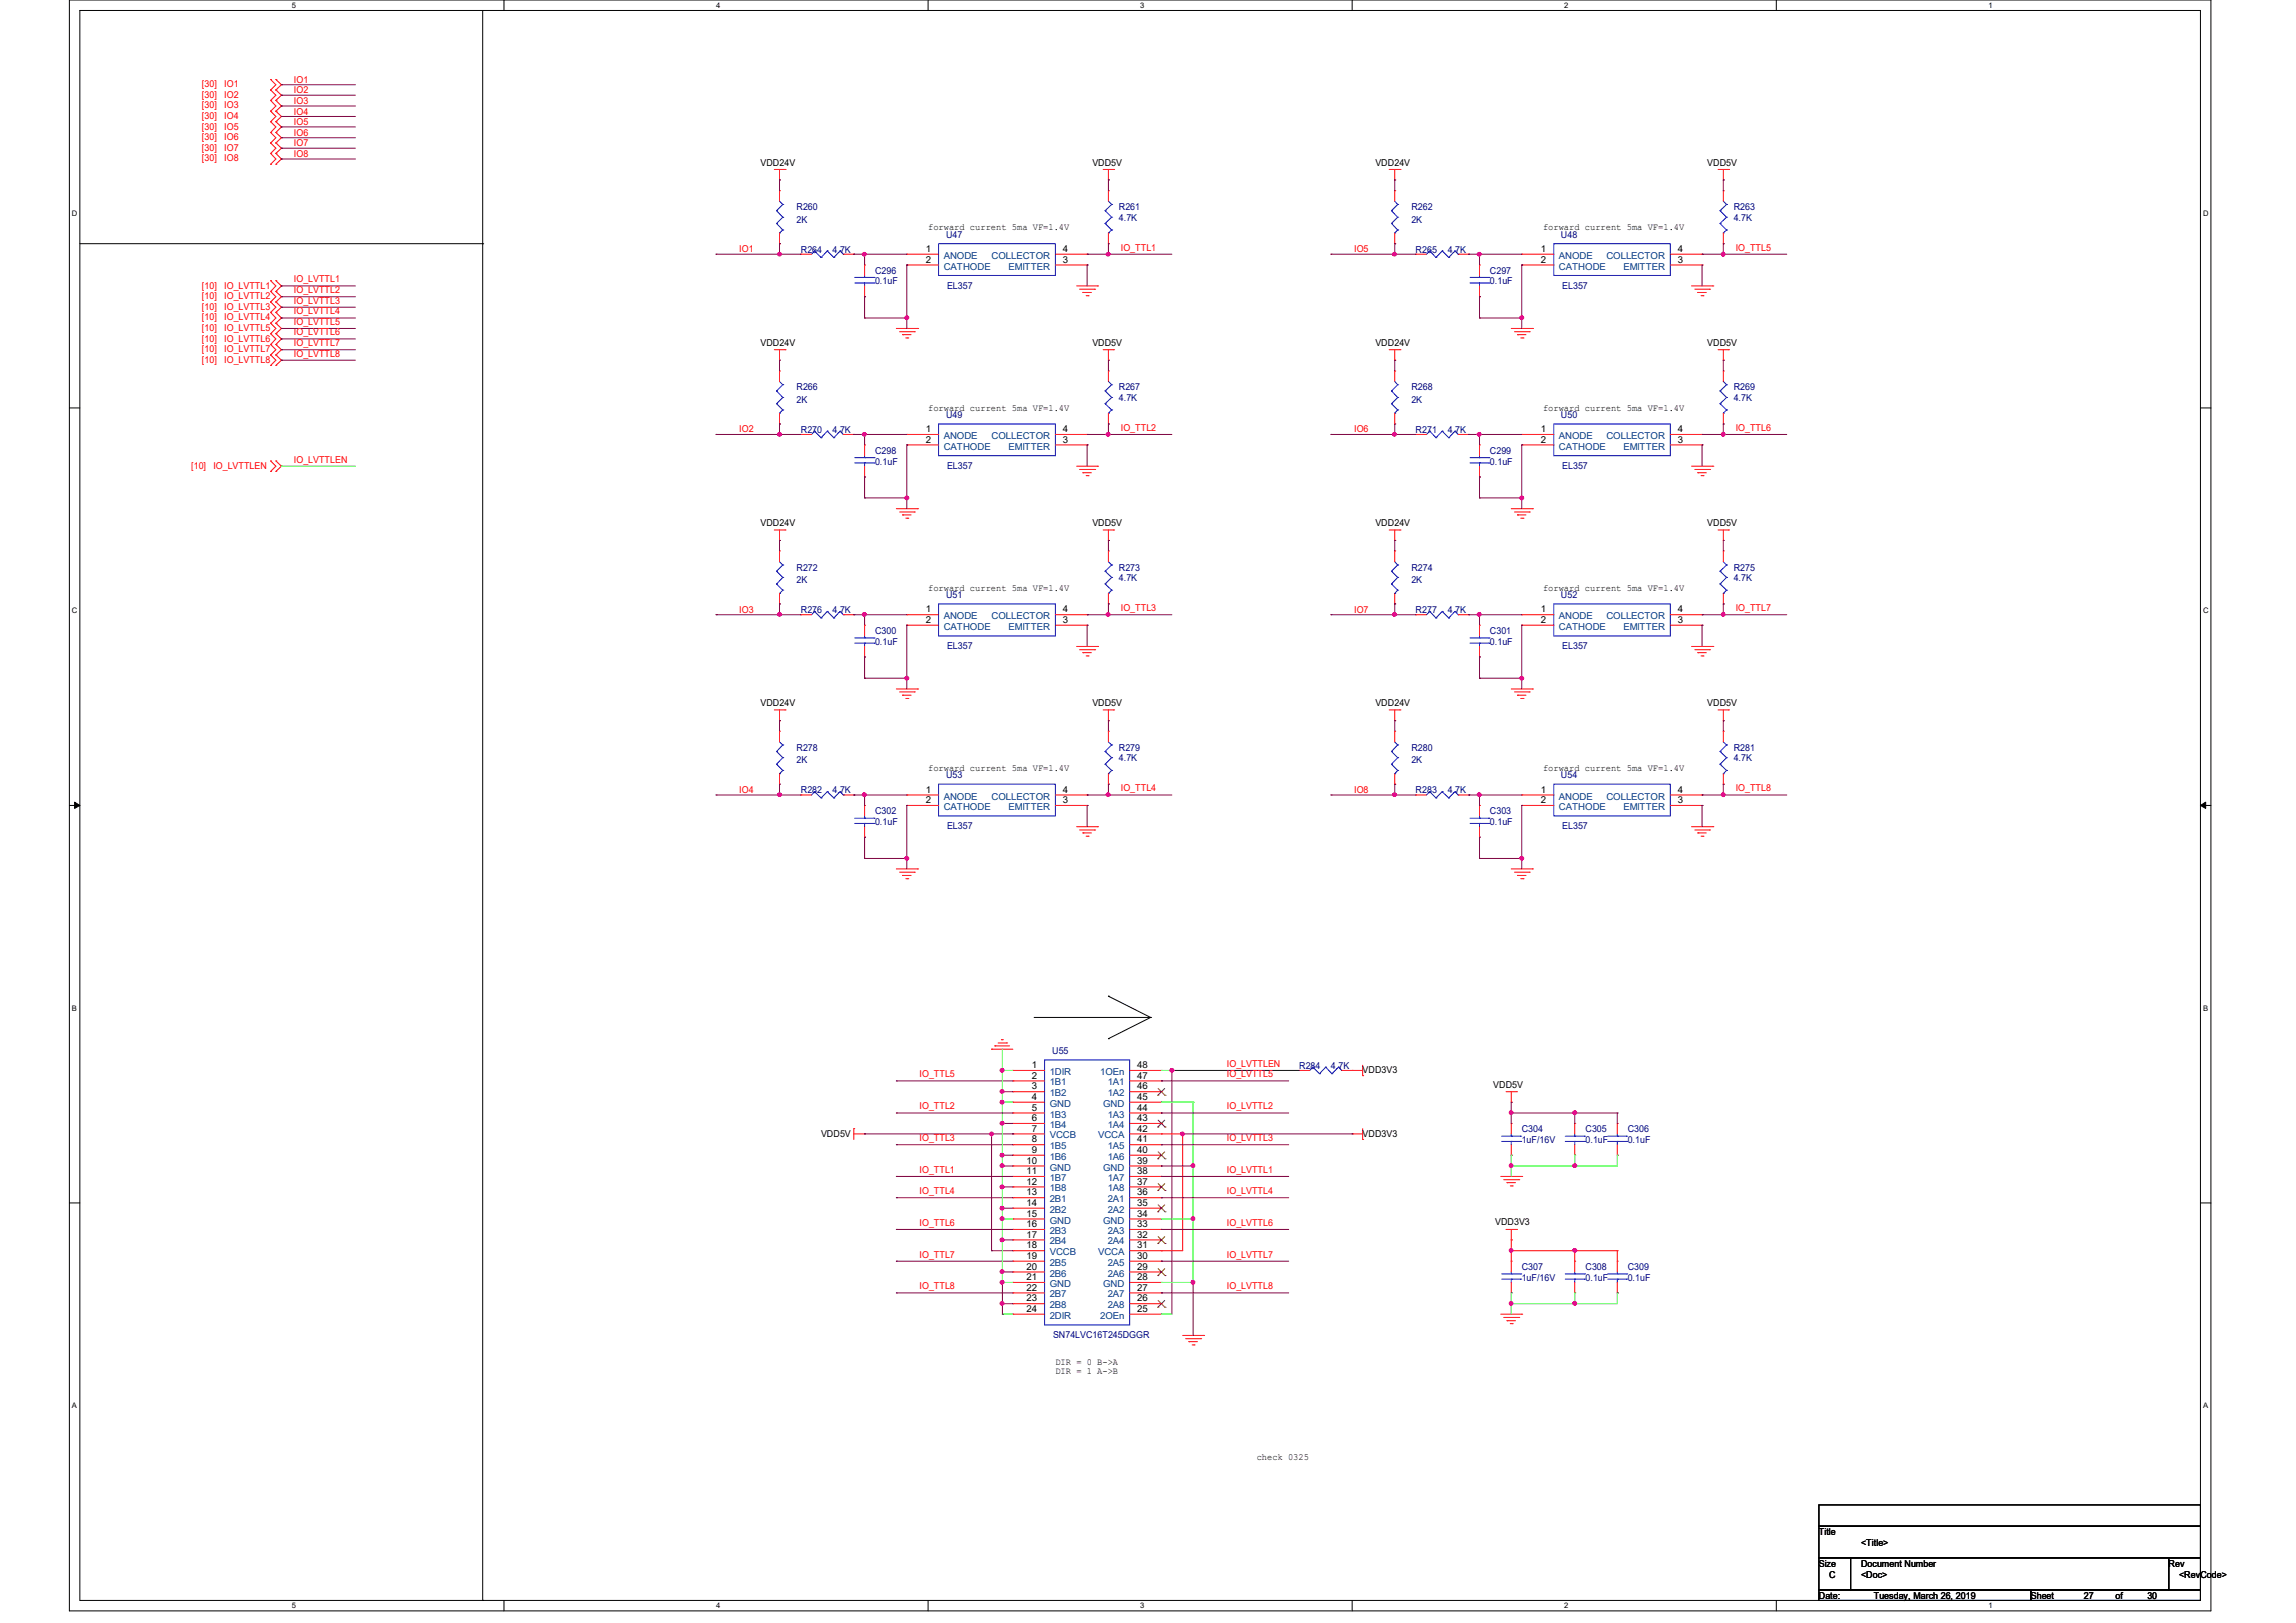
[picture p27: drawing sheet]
<svg xmlns="http://www.w3.org/2000/svg" width="297mm" height="210mm" viewBox="0 0 297 210" stroke-linecap="round" stroke-linejoin="round" font-family="sans-serif">
<defs><g id="words">
<g font-size="1.2" fill="#f00">
<text x="26.1" y="11.3">[30]</text>
<text x="29" y="11.3">IO1</text>
<text x="38" y="10.7">IO1</text>
<text x="26.1" y="12.7">[30]</text>
<text x="26.1" y="14">[30]</text>
<text x="26.1" y="15.4">[30]</text>
<text x="26.1" y="16.8">[30]</text>
<text x="29" y="12.7">IO2</text>
<text x="29" y="14">IO3</text>
<text x="29" y="15.4">IO4</text>
<text x="29" y="16.8">IO5</text>
<text x="38" y="12.1">IO2</text>
<text x="38" y="13.5">IO3</text>
<text x="38" y="14.8">IO4</text>
<text x="38" y="16.2">IO5</text>
<text x="38" y="17.6">IO6</text>
<text x="26.1" y="18.1">[30]</text>
<text x="26.1" y="19.5">[30]</text>
<text x="26.1" y="20.9">[30]</text>
<text x="29" y="18.1">IO6</text>
<text x="29" y="19.5">IO7</text>
<text x="29" y="20.9">IO8</text>
<text x="38" y="18.9">IO7</text>
<text x="38" y="20.3">IO8</text>
<text x="95.6" y="32.6">IO1</text>
<text x="145" y="32.4">IO_TTL1</text>
<text x="175.2" y="32.6">IO5</text>
<text x="224.5" y="32.4">IO_TTL5</text>
<text x="26.1" y="37.3">[10]</text>
<text x="26.1" y="38.7">[10]</text>
<text x="26.1" y="40.1">[10]</text>
<text x="26.1" y="41.4">[10]</text>
<text x="29" y="37.3">IO_LVTTL1</text>
<text x="29" y="38.7">IO_LVTTL2</text>
<text x="29" y="40.1">IO_LVTTL3</text>
<text x="29" y="41.4">IO_LVTTL4</text>
<text x="38" y="36.5">IO_LVTTL1</text>
<text x="38" y="37.9">IO_LVTTL2</text>
<text x="38" y="39.3">IO_LVTTL3</text>
<text x="38" y="40.7">IO_LVTTL4</text>
<text x="26.1" y="42.8">[10]</text>
<text x="26.1" y="44.2">[10]</text>
<text x="26.1" y="45.6">[10]</text>
<text x="26.1" y="46.9">[10]</text>
<text x="29" y="42.8">IO_LVTTL5</text>
<text x="29" y="44.2">IO_LVTTL6</text>
<text x="29" y="45.6">IO_LVTTL7</text>
<text x="29" y="46.9">IO_LVTTL8</text>
<text x="38" y="42">IO_LVTTL5</text>
<text x="38" y="43.4">IO_LVTTL6</text>
<text x="38" y="44.8">IO_LVTTL7</text>
<text x="38" y="46.1">IO_LVTTL8</text>
<text x="38" y="59.9">IO_LVTTLEN</text>
<text x="95.6" y="56">IO2</text>
<text x="145" y="55.8">IO_TTL2</text>
<text x="175.2" y="56">IO6</text>
<text x="224.5" y="55.8">IO_TTL6</text>
<text x="24.7" y="60.7">[10]</text>
<text x="27.6" y="60.7">IO_LVTTLEN</text>
<text x="95.6" y="79.3">IO3</text>
<text x="145" y="79.1">IO_TTL3</text>
<text x="175.2" y="79.3">IO7</text>
<text x="224.5" y="79.1">IO_TTL7</text>
<text x="95.6" y="102.6">IO4</text>
<text x="145" y="102.4">IO_TTL4</text>
<text x="175.2" y="102.6">IO8</text>
<text x="224.5" y="102.4">IO_TTL8</text>
<text x="119" y="139.4">IO_TTL5</text>
<text x="119" y="143.6">IO_TTL2</text>
<text x="158.7" y="138">IO_LVTTLEN</text>
<text x="158.7" y="139.4">IO_LVTTL5</text>
<text x="158.7" y="143.6">IO_LVTTL2</text>
<text x="119" y="147.7">IO_TTL3</text>
<text x="158.7" y="147.7">IO_LVTTL3</text>
<text x="119" y="151.8">IO_TTL1</text>
<text x="119" y="154.5">IO_TTL4</text>
<text x="158.7" y="151.8">IO_LVTTL1</text>
<text x="158.7" y="154.5">IO_LVTTL4</text>
<text x="119" y="158.6">IO_TTL6</text>
<text x="158.7" y="158.6">IO_LVTTL6</text>
<text x="119" y="162.7">IO_TTL7</text>
<text x="119" y="166.8">IO_TTL8</text>
<text x="158.7" y="162.7">IO_LVTTL7</text>
<text x="158.7" y="166.8">IO_LVTTL8</text>
</g>
<g font-size="1.2">
<text x="98.4" y="21.4">VDD24V</text>
<text x="141.3" y="21.4">VDD5V</text>
<text x="177.9" y="21.4">VDD24V</text>
<text x="220.8" y="21.4">VDD5V</text>
<text x="120.1" y="29.8">forward current 5ma VF=1.4V</text>
<text x="199.6" y="29.8">forward current 5ma VF=1.4V</text>
<text x="119.8" y="32.6">1</text>
<text x="119.8" y="34">2</text>
<text x="137.5" y="34">3</text>
<text x="137.5" y="32.6">4</text>
<text x="199.3" y="32.6">1</text>
<text x="199.3" y="34">2</text>
<text x="217" y="34">3</text>
<text x="217" y="32.6">4</text>
<text x="98.4" y="44.7">VDD24V</text>
<text x="141.3" y="44.7">VDD5V</text>
<text x="177.9" y="44.7">VDD24V</text>
<text x="220.8" y="44.7">VDD5V</text>
<text x="120.1" y="53.1">forward current 5ma VF=1.4V</text>
<text x="199.6" y="53.1">forward current 5ma VF=1.4V</text>
<text x="119.8" y="55.9">1</text>
<text x="119.8" y="57.3">2</text>
<text x="137.5" y="57.3">3</text>
<text x="137.5" y="55.9">4</text>
<text x="199.3" y="55.9">1</text>
<text x="199.3" y="57.3">2</text>
<text x="217" y="57.3">3</text>
<text x="217" y="55.9">4</text>
<text x="98.4" y="68.1">VDD24V</text>
<text x="141.3" y="68.1">VDD5V</text>
<text x="177.9" y="68.1">VDD24V</text>
<text x="220.8" y="68.1">VDD5V</text>
<text x="120.1" y="76.5">forward current 5ma VF=1.4V</text>
<text x="199.6" y="76.5">forward current 5ma VF=1.4V</text>
<text x="119.8" y="79.2">1</text>
<text x="119.8" y="80.6">2</text>
<text x="137.5" y="80.6">3</text>
<text x="137.5" y="79.2">4</text>
<text x="199.3" y="79.2">1</text>
<text x="199.3" y="80.6">2</text>
<text x="217" y="80.6">3</text>
<text x="217" y="79.2">4</text>
<text x="98.4" y="91.4">VDD24V</text>
<text x="141.3" y="91.4">VDD5V</text>
<text x="177.9" y="91.4">VDD24V</text>
<text x="220.8" y="91.4">VDD5V</text>
<text x="120.1" y="99.7">forward current 5ma VF=1.4V</text>
<text x="199.6" y="99.7">forward current 5ma VF=1.4V</text>
<text x="119.8" y="102.6">1</text>
<text x="119.8" y="103.9">2</text>
<text x="137.5" y="103.9">3</text>
<text x="137.5" y="102.6">4</text>
<text x="199.3" y="102.6">1</text>
<text x="199.3" y="103.9">2</text>
<text x="217" y="103.9">3</text>
<text x="217" y="102.6">4</text>
<text x="133.5" y="138.2">1</text>
<text x="133.5" y="139.6">2</text>
<text x="133.5" y="141">3</text>
<text x="133.5" y="142.3">4</text>
<text x="133.5" y="143.7">5</text>
<text x="147.1" y="143.7">44</text>
<text x="147.1" y="142.3">45</text>
<text x="147.1" y="141">46</text>
<text x="147.1" y="139.6">47</text>
<text x="147.1" y="138.2">48</text>
<text x="176.3" y="138.9">VDD3V3</text>
<text x="193.2" y="140.8">VDD5V</text>
<text x="106.2" y="147.1">VDD5V</text>
<text x="133.5" y="145.1">6</text>
<text x="133.5" y="146.4">7</text>
<text x="133.5" y="147.8">8</text>
<text x="133.5" y="149.2">9</text>
<text x="147.1" y="145.1">43</text>
<text x="147.1" y="149.2">40</text>
<text x="147.1" y="147.8">41</text>
<text x="147.1" y="146.4">42</text>
<text x="176.3" y="147.1">VDD3V3</text>
<text x="132.8" y="150.6">10</text>
<text x="132.8" y="151.9">11</text>
<text x="132.8" y="153.3">12</text>
<text x="132.8" y="154.7">13</text>
<text x="147.1" y="154.7">36</text>
<text x="147.1" y="153.3">37</text>
<text x="147.1" y="151.9">38</text>
<text x="147.1" y="150.6">39</text>
<text x="132.8" y="156">14</text>
<text x="132.8" y="157.4">15</text>
<text x="132.8" y="158.8">16</text>
<text x="132.8" y="160.1">17</text>
<text x="132.8" y="161.5">18</text>
<text x="147.1" y="161.5">31</text>
<text x="147.1" y="160.1">32</text>
<text x="147.1" y="158.8">33</text>
<text x="147.1" y="157.4">34</text>
<text x="147.1" y="156">35</text>
<text x="193.4" y="158.6">VDD3V3</text>
<text x="132.8" y="162.9">19</text>
<text x="132.8" y="164.3">20</text>
<text x="132.8" y="165.6">21</text>
<text x="132.8" y="167">22</text>
<text x="147.1" y="167">27</text>
<text x="147.1" y="165.6">28</text>
<text x="147.1" y="164.3">29</text>
<text x="147.1" y="162.9">30</text>
<text x="132.8" y="168.4">23</text>
<text x="132.8" y="169.8">24</text>
<text x="147.1" y="169.8">25</text>
<text x="147.1" y="168.4">26</text>
<text x="136.5" y="176.6">DIR = 0 B-&gt;A</text>
<text x="136.5" y="177.8">DIR = 1 A-&gt;B</text>
<text x="162.6" y="188.9">check 0325</text>
<text x="235.3" y="198.6">Title</text>
<text x="235.3" y="202.7">Size</text>
<text x="240.7" y="200">&lt;Title&gt;</text>
<text x="240.7" y="202.7">Document Number</text>
<text x="280.5" y="202.7">Rev</text>
<text x="235.3" y="206.9">Date:</text>
<text x="236.6" y="204.1">C</text>
<text x="240.7" y="204.1">&lt;Doc&gt;</text>
<text x="242.4" y="206.9">Tuesday, March 26, 2019</text>
<text x="262.7" y="206.9">Sheet</text>
<text x="269.6" y="206.9">27</text>
<text x="273.7" y="206.9">of</text>
<text x="277.8" y="206.9">30</text>
<text x="281.9" y="204.1">&lt;RevCode&gt;</text>
</g>
<g font-size="1.2" fill="#000080">
<text x="103" y="27.2">R260</text>
<text x="103" y="28.8">2K</text>
<text x="144.7" y="27.2">R261</text>
<text x="144.7" y="28.6">4.7K</text>
<text x="182.6" y="27.2">R262</text>
<text x="182.6" y="28.8">2K</text>
<text x="224.3" y="27.2">R263</text>
<text x="224.3" y="28.6">4.7K</text>
<text x="103.6" y="32.7">R264</text>
<text x="107.7" y="32.7">4.7K</text>
<text x="113.2" y="35.4">C296</text>
<text x="122.4" y="30.7">U47</text>
<text x="183.1" y="32.7">R265</text>
<text x="187.3" y="32.7">4.7K</text>
<text x="192.7" y="35.4">C297</text>
<text x="201.9" y="30.7">U48</text>
<text x="113.2" y="36.8">0.1uF</text>
<text x="122.5" y="37.3">EL357</text>
<text x="192.7" y="36.8">0.1uF</text>
<text x="202.1" y="37.3">EL357</text>
<text x="103" y="50.5">R266</text>
<text x="103" y="52.2">2K</text>
<text x="144.7" y="50.5">R267</text>
<text x="144.7" y="51.9">4.7K</text>
<text x="182.6" y="50.5">R268</text>
<text x="182.6" y="52.2">2K</text>
<text x="224.3" y="50.5">R269</text>
<text x="224.3" y="51.9">4.7K</text>
<text x="103.6" y="56">R270</text>
<text x="107.7" y="56">4.7K</text>
<text x="113.2" y="58.7">C298</text>
<text x="122.4" y="54.1">U49</text>
<text x="183.1" y="56">R271</text>
<text x="187.3" y="56">4.7K</text>
<text x="192.7" y="58.7">C299</text>
<text x="201.9" y="54.1">U50</text>
<text x="113.2" y="60.1">0.1uF</text>
<text x="122.5" y="60.7">EL357</text>
<text x="192.7" y="60.1">0.1uF</text>
<text x="202.1" y="60.7">EL357</text>
<text x="103" y="73.8">R272</text>
<text x="103" y="75.5">2K</text>
<text x="122.4" y="77.4">U51</text>
<text x="144.7" y="73.8">R273</text>
<text x="144.7" y="75.2">4.7K</text>
<text x="182.6" y="73.8">R274</text>
<text x="182.6" y="75.5">2K</text>
<text x="201.9" y="77.4">U52</text>
<text x="224.3" y="73.8">R275</text>
<text x="224.3" y="75.2">4.7K</text>
<text x="103.6" y="79.3">R276</text>
<text x="107.7" y="79.3">4.7K</text>
<text x="113.2" y="82">C300</text>
<text x="113.2" y="83.4">0.1uF</text>
<text x="122.5" y="84">EL357</text>
<text x="183.1" y="79.3">R277</text>
<text x="187.3" y="79.3">4.7K</text>
<text x="192.7" y="82">C301</text>
<text x="192.7" y="83.4">0.1uF</text>
<text x="202.1" y="84">EL357</text>
<text x="103" y="97.2">R278</text>
<text x="103" y="98.8">2K</text>
<text x="122.4" y="100.7">U53</text>
<text x="144.7" y="97.2">R279</text>
<text x="144.7" y="98.5">4.7K</text>
<text x="182.6" y="97.2">R280</text>
<text x="182.6" y="98.8">2K</text>
<text x="201.9" y="100.7">U54</text>
<text x="224.3" y="97.2">R281</text>
<text x="224.3" y="98.5">4.7K</text>
<text x="103.6" y="102.6">R282</text>
<text x="107.7" y="102.6">4.7K</text>
<text x="113.2" y="105.4">C302</text>
<text x="113.2" y="106.7">0.1uF</text>
<text x="122.5" y="107.3">EL357</text>
<text x="183.1" y="102.6">R283</text>
<text x="187.3" y="102.6">4.7K</text>
<text x="192.7" y="105.4">C303</text>
<text x="192.7" y="106.7">0.1uF</text>
<text x="202.1" y="107.3">EL357</text>
<text x="136.1" y="136.4">U55</text>
<text x="168.1" y="138.3">R284</text>
<text x="172.2" y="138.3">4.7K</text>
<text x="196.8" y="146.5">C304</text>
<text x="196.8" y="147.9">1uF/16V</text>
<text x="205.1" y="146.5">C305</text>
<text x="205.1" y="147.9">0.1uF</text>
<text x="210.6" y="146.5">C306</text>
<text x="210.6" y="147.9">0.1uF</text>
<text x="196.8" y="164.3">C307</text>
<text x="196.8" y="165.7">1uF/16V</text>
<text x="205.1" y="164.3">C308</text>
<text x="205.1" y="165.7">0.1uF</text>
<text x="210.6" y="164.3">C309</text>
<text x="210.6" y="165.7">0.1uF</text>
<text x="136.2" y="173.1">SN74LVC16T245DGGR</text>
</g>
<g font-size="1.2" fill="#004080">
<text x="122.1" y="33.5">ANODE</text>
<text x="122.1" y="34.9">CATHODE</text>
<text x="128.3" y="33.5">COLLECTOR</text>
<text x="130.5" y="34.9">EMITTER</text>
<text x="201.7" y="33.5">ANODE</text>
<text x="201.7" y="34.9">CATHODE</text>
<text x="207.8" y="33.5">COLLECTOR</text>
<text x="210" y="34.9">EMITTER</text>
<text x="122.1" y="56.8">ANODE</text>
<text x="122.1" y="58.2">CATHODE</text>
<text x="128.3" y="56.8">COLLECTOR</text>
<text x="130.5" y="58.2">EMITTER</text>
<text x="201.7" y="56.8">ANODE</text>
<text x="201.7" y="58.2">CATHODE</text>
<text x="207.8" y="56.8">COLLECTOR</text>
<text x="210" y="58.2">EMITTER</text>
<text x="122.1" y="80.1">ANODE</text>
<text x="122.1" y="81.5">CATHODE</text>
<text x="128.3" y="80.1">COLLECTOR</text>
<text x="130.5" y="81.5">EMITTER</text>
<text x="201.7" y="80.1">ANODE</text>
<text x="201.7" y="81.5">CATHODE</text>
<text x="207.8" y="80.1">COLLECTOR</text>
<text x="210" y="81.5">EMITTER</text>
<text x="122.1" y="103.5">ANODE</text>
<text x="122.1" y="104.8">CATHODE</text>
<text x="128.3" y="103.5">COLLECTOR</text>
<text x="130.5" y="104.8">EMITTER</text>
<text x="201.7" y="103.5">ANODE</text>
<text x="201.7" y="104.8">CATHODE</text>
<text x="207.8" y="103.5">COLLECTOR</text>
<text x="210" y="104.8">EMITTER</text>
<text x="135.8" y="139.1">1DIR</text>
<text x="135.8" y="140.5">1B1</text>
<text x="135.8" y="141.9">1B2</text>
<text x="135.8" y="143.2">GND</text>
<text x="142.3" y="139.1">1OEn</text>
<text x="142.7" y="143.2">GND</text>
<text x="143.3" y="141.9">1A2</text>
<text x="143.3" y="140.5">1A1</text>
<text x="135.8" y="144.6">1B3</text>
<text x="135.8" y="146">1B4</text>
<text x="135.8" y="147.3">VCCB</text>
<text x="135.8" y="148.7">1B5</text>
<text x="142.1" y="147.3">VCCA</text>
<text x="143.3" y="146">1A4</text>
<text x="143.3" y="144.6">1A3</text>
<text x="143.3" y="148.7">1A5</text>
<text x="135.8" y="151.5">GND</text>
<text x="135.8" y="152.8">1B7</text>
<text x="135.8" y="154.2">1B8</text>
<text x="135.8" y="155.6">2B1</text>
<text x="135.8" y="150.1">1B6</text>
<text x="142.7" y="151.5">GND</text>
<text x="143.3" y="155.6">2A1</text>
<text x="143.3" y="154.2">1A8</text>
<text x="143.3" y="152.8">1A7</text>
<text x="143.3" y="150.1">1A6</text>
<text x="135.8" y="156.9">2B2</text>
<text x="135.8" y="158.3">GND</text>
<text x="135.8" y="159.7">2B3</text>
<text x="135.8" y="161">2B4</text>
<text x="142.7" y="158.3">GND</text>
<text x="143.3" y="161">2A4</text>
<text x="143.3" y="159.7">2A3</text>
<text x="143.3" y="156.9">2A2</text>
<text x="135.8" y="162.4">VCCB</text>
<text x="135.8" y="163.8">2B5</text>
<text x="135.8" y="165.2">2B6</text>
<text x="135.8" y="166.5">GND</text>
<text x="135.8" y="167.9">2B7</text>
<text x="142.1" y="162.4">VCCA</text>
<text x="142.7" y="166.5">GND</text>
<text x="143.3" y="167.9">2A7</text>
<text x="143.3" y="165.2">2A6</text>
<text x="143.3" y="163.8">2A5</text>
<text x="135.8" y="169.3">2B8</text>
<text x="135.8" y="170.6">2DIR</text>
<text x="142.3" y="170.6">2OEn</text>
<text x="143.3" y="169.3">2A8</text>
</g>
<g font-size="1">
<text x="37.8" y="1">5</text>
<text x="92.6" y="1">4</text>
<text x="147.5" y="1">3</text>
<text x="202.4" y="1">2</text>
<text x="257.2" y="1">1</text>
<text x="9.3" y="27.9">D</text>
<text x="285" y="27.9">D</text>
<text x="9.3" y="79.4">C</text>
<text x="285" y="79.4">C</text>
<text x="9.3" y="130.8">B</text>
<text x="285" y="130.8">B</text>
<text x="9.3" y="182.2">A</text>
<text x="285" y="182.2">A</text>
<text x="37.8" y="208.1">5</text>
<text x="92.6" y="208.1">4</text>
<text x="147.5" y="208.1">3</text>
<text x="202.4" y="208.1">2</text>
<text x="257.2" y="208.1">1</text>
</g>
</g></defs>
<path d="M9 0h277v208.4h-277zM10.3 1.4h274.3v205.7h-274.3z" fill="none" stroke="#000" stroke-width=".13"/>
<g fill="#fff">
<path d="M37.8 .1h.5v1.1h-.5z"/>
<path d="M37.8 207.2h.5v1.1h-.5z"/>
</g>
<path d="M65.2 0v1.4M65.2 207.1v1.3" fill="none" stroke="#000" stroke-width=".13"/>
<g fill="#fff">
<path d="M92.6 .1h.6v1.1h-.6z"/>
<path d="M92.6 207.2h.6v1.1h-.6z"/>
</g>
<path d="M120.1 0v1.4M120.1 207.1v1.3" fill="none" stroke="#000" stroke-width=".13"/>
<g fill="#fff">
<path d="M147.5 .1h.5v1.1h-.5z"/>
<path d="M147.5 207.2h.5v1.1h-.5z"/>
</g>
<path d="M174.9 0v1.4M174.9 207.1v1.3" fill="none" stroke="#000" stroke-width=".13"/>
<g fill="#fff">
<path d="M202.4 .1h.5v1.1h-.5z"/>
<path d="M202.4 207.2h.5v1.1h-.5z"/>
</g>
<path d="M229.8 0v1.4M229.8 207.1v1.3" fill="none" stroke="#000" stroke-width=".13"/>
<g fill="#fff">
<path d="M257.2 .1h.6v1.1h-.6z"/>
<path d="M257.2 207.2h.6v1.1h-.6z"/>
<path d="M9.3 27.1h.7v1.1h-.7z"/>
<path d="M285 27.1h.7v1.1h-.7z"/>
<path d="M9.3 78.5h.7v1.1h-.7z"/>
<path d="M285 78.5h.7v1.1h-.7z"/>
</g>
<path d="M9 52.8h1.3M284.6 52.8h1.4" fill="none" stroke="#000" stroke-width=".13"/>
<g fill="#fff">
<path d="M9.3 129.9h.6v1.1h-.6z"/>
<path d="M285 129.9h.6v1.1h-.6z"/>
</g>
<path d="M9 104.2h1.3M284.6 104.2h1.4" fill="none" stroke="#000" stroke-width=".13"/>
<path d="M9.7 103.8l.6 .4-.6 .4zM284.6 104.2l.7-.4v.8z" fill="#000" stroke="#000" stroke-width=".13"/>
<g fill="#fff">
<path d="M9.3 181.4h.6v1.1h-.6z"/>
<path d="M285 181.4h.6v1.1h-.6z"/>
</g>
<g fill="none" stroke="#000" stroke-width=".13">
<path d="M62.4 1.4v205.7M10.3 31.5h52.1M62.4 31.5h.1M133.8 131.7h15M143.4 128.9h.1M143.4 134.4h.1M143.4 128.9l5.4 2.8M148.8 131.7h.1M148.8 131.7l-5.4 2.7M9 155.7h1.3M284.6 155.7h1.4M235.3 194.7h49.3v2.8h-49.3z"/>
<path d="M235.3 197.5h49.3v4.1h-49.3zM62.4 207.1h.1M235.3 201.6h4.1v4.1h-4.1zM235.3 205.7h27.4v1.4h-27.4zM239.4 201.6h41.1v4.1h-41.1zM262.7 205.7h21.9v1.4h-21.9zM280.5 201.6h4.1v4.1h-4.1z"/>
</g>
<g fill="none" stroke="#f00" stroke-width=".13">
<path d="M35 10.3h.1M35 11.6h.1M35 13h.1M35 14.4h.1M35 15.7h.1M35 17.1h.1M35 18.5h.1M35 19.9h.1M35 10.3l.7 .7-.7 .6M35 11.6l.7 .7-.7 .7M35 13l.7 .7-.7 .7M35 14.4l.7 .7-.7 .6"/>
<path d="M35 15.7l.7 .7-.7 .7M35 17.1l.7 .7-.7 .7M35 18.5l.7 .7-.7 .7M35 19.9l.7 .7-.7 .7M35.7 11.6h.1M35.7 10.3h.1M35.7 13h.1M35.7 14.4h.1M35.7 15.7h.1M35.7 17.1h.1M35.7 18.5h.1M35.7 19.9h.1"/>
<path d="M35.7 10.3l.7 .7-.7 .6M35.7 11.6l.7 .7-.7 .7M35.7 13l.7 .7-.7 .7M35.7 14.4l.7 .7-.7 .6M35.7 15.7l.7 .7-.7 .7M35.7 17.1l.7 .7-.7 .7M35.7 18.5l.7 .7-.7 .7M35.7 19.9l.7 .7-.7 .7M35 21.3h.1M35 36.3h.1M35 37.7h.1M35 39.1h.1"/>
<path d="M35 36.3l.7 .7-.7 .7M35 37.7l.7 .7-.7 .7M35 39.1l.7 .7-.7 .6M35.7 21.3h.1M35.7 37.7h.1M35.7 36.3h.1M35.7 39.1h.1M35.7 36.3l.7 .7-.7 .7M35.7 37.7l.7 .7-.7 .7M35.7 39.1l.7 .7-.7 .6M100.2 21.9h1.4M100.8 23.3h.1"/>
<path d="M100.8 24.7h.1M100.8 31.5h.1M100.8 21.9v1.4M100.8 24.7v1.3M100.8 30.1v1.4M101.6 21.9h.1M103.6 32.9h.1M103.6 32.9h1.4M109.1 32.9h1.3M110.4 32.9h.1M111.8 34.3h.1M111.8 38.4h.1"/>
<path d="M111.8 34.3v1.3M111.8 37v1.4M117.3 32.9h.1M117.3 34.3h.1M117.3 32.9h4.1M117.3 34.3h4.1M136.5 32.9h4.1M136.5 34.3h4.1M139.3 37h2.7M139.7 37.4h1.9M140.1 37.8h.1M140.1 37.8h1.1"/>
<path d="M140.5 38.3h.3M140.6 34.3h.1M140.6 32.9h.1M140.8 38.3h.1M141.6 37.4h.1M142 37h.1M142.7 21.9h1.4M143.4 23.3h.1M143.4 24.7h.1M143.4 31.5h.1M143.4 21.9v1.4M143.4 24.7v1.3"/>
<path d="M143.4 30.1v1.4M144.1 21.9h.1M179.7 21.9h1.4M180.4 23.3h.1M180.4 24.7h.1M180.4 31.5h.1M180.4 21.9v1.4M180.4 24.7v1.3M180.4 30.1v1.4M181.1 21.9h.1M183.1 32.9h.1M183.1 32.9h1.4"/>
<path d="M188.6 32.9h1.4M190 32.9h.1M191.4 34.3h.1M191.4 38.4h.1M191.4 34.3v1.3M191.4 37v1.4M196.8 32.9h.1M196.8 34.3h.1M196.8 32.9h4.2M196.8 34.3h4.2M216.1 32.9h4.1M216.1 34.3h4.1"/>
<path d="M218.8 37h2.8M219.2 37.4h1.9M219.6 37.8h.1M219.6 37.8h1.1M220 38.3h.3M220.2 34.3h.1M220.2 32.9h.1M220.3 38.3h.1M221.1 37.4h.1M221.6 37h.1M222.2 21.9h1.4M222.9 23.3h.1"/>
<path d="M222.9 24.7h.1M222.9 31.5h.1M222.9 21.9v1.4M222.9 24.7v1.3M222.9 30.1v1.4M223.6 21.9h.1M35 40.4h.1M35 41.8h.1M35 43.2h.1M35 44.6h.1M35 45.9h.1M35 47.3h.1"/>
<path d="M35 59.6h.1M35 40.4l.7 .7-.7 .7M35 41.8l.7 .7-.7 .7M35 43.2l.7 .7-.7 .7M35 44.6l.7 .7-.7 .6M35 45.9l.7 .7-.7 .7M35 59.6l.7 .7-.7 .7M35.7 40.4h.1M35.7 41.8h.1M35.7 43.2h.1M35.7 44.6h.1M35.7 45.9h.1"/>
<path d="M35.7 47.3h.1M35.7 59.6h.1M35.7 40.4l.7 .7-.7 .7M35.7 41.8l.7 .7-.7 .7M35.7 43.2l.7 .7-.7 .7M35.7 44.6l.7 .7-.7 .6M35.7 45.9l.7 .7-.7 .7M35.7 59.6l.7 .7-.7 .7M100.2 45.3h1.4M100.8 46.6h.1M100.8 48h.1M100.8 54.9h.1"/>
<path d="M100.8 45.3v1.3M100.8 48v1.4M100.8 53.5v1.4M101.6 45.3h.1M103.6 56.2h.1M103.6 56.2h1.4M109.1 56.2h1.3M110.4 56.2h.1M111.8 57.6h.1M111.8 57.6v1.4M116 42.5h2.7M116.4 42.9h1.9"/>
<path d="M116.8 43.3h.1M116.8 43.3h1.1M117.2 43.7h.2M117.3 56.2h.1M117.3 57.6h.1M117.3 56.2h4.1M117.3 57.6h4.1M117.4 43.7h.1M118.3 42.9h.1M118.7 42.5h.1M136.5 56.2h4.1M136.5 57.6h4.1"/>
<path d="M140.6 57.6h.1M140.6 56.2h.1M142.7 45.3h1.4M143.4 46.6h.1M143.4 48h.1M143.4 54.9h.1M143.4 45.3v1.3M143.4 48v1.4M143.4 53.5v1.4M144.1 45.3h.1M179.7 45.3h1.4M180.4 46.6h.1"/>
<path d="M180.4 48h.1M180.4 54.9h.1M180.4 45.3v1.3M180.4 48v1.4M180.4 53.5v1.4M181.1 45.3h.1M183.1 56.2h.1M183.1 56.2h1.4M188.6 56.2h1.4M190 56.2h.1M191.4 57.6h.1M191.4 57.6v1.4"/>
<path d="M195.5 42.5h2.7M195.9 42.9h1.9M196.3 43.3h.1M196.3 43.3h1.1M196.7 43.7h.3M196.8 56.2h.1M196.8 57.6h.1M196.8 56.2h4.2M196.8 57.6h4.2M197 43.7h.1M197.8 42.9h.1M198.2 42.5h.1"/>
<path d="M216.1 56.2h4.1M216.1 57.6h4.1M220.2 57.6h.1M220.2 56.2h.1M222.2 45.3h1.4M222.9 46.6h.1M222.9 48h.1M222.9 54.9h.1M222.9 45.3v1.3M222.9 48v1.4M222.9 53.5v1.4M223.6 45.3h.1"/>
<path d="M35 61h.1M35.7 61h.1M100.2 68.6h1.4M100.8 69.9h.1M100.8 71.3h.1M100.8 78.1h.1M100.8 68.6v1.3M100.8 71.3v1.4M100.8 76.8v1.3M101.6 68.6h.1M103.6 79.5h.1M103.6 79.5h1.4"/>
<path d="M109.1 79.5h1.3M110.4 79.5h.1M111.8 61.7h.1M111.8 60.3v1.4M116 65.8h2.7M116.4 66.3h1.9M116.8 66.6h.1M116.8 66.6h1.1M117.2 67.1h.2M117.3 79.5h.1M117.3 79.5h4.1M117.4 67.1h.1"/>
<path d="M118.3 66.3h.1M118.7 65.8h.1M136.5 79.5h4.1M139.3 60.3h2.7M139.7 60.7h1.9M140.1 61.2h.1M140.1 61.2h1.1M140.5 61.6h.3M140.6 79.5h.1M140.8 61.6h.1M141.6 60.7h.1M142 60.3h.1"/>
<path d="M142.7 68.6h1.4M143.4 69.9h.1M143.4 71.3h.1M143.4 78.1h.1M143.4 68.6v1.3M143.4 71.3v1.4M143.4 76.8v1.3M144.1 68.6h.1M179.7 68.6h1.4M180.4 69.9h.1M180.4 71.3h.1M180.4 78.1h.1"/>
<path d="M180.4 68.6v1.3M180.4 71.3v1.4M180.4 76.8v1.3M181.1 68.6h.1M183.1 79.5h.1M183.1 79.5h1.4M188.6 79.5h1.4M190 79.5h.1M191.4 61.7h.1M191.4 60.3v1.4M195.5 65.8h2.7M195.9 66.3h1.9"/>
<path d="M196.3 66.6h.1M196.3 66.6h1.1M196.7 67.1h.3M196.8 79.5h.1M196.8 79.5h4.2M197 67.1h.1M197.8 66.3h.1M198.2 65.8h.1M216.1 79.5h4.1M218.8 60.3h2.8M219.2 60.7h1.9M219.6 61.2h.1"/>
<path d="M219.6 61.2h1.1M220 61.6h.3M220.2 79.5h.1M220.3 61.6h.1M221.1 60.7h.1M221.6 60.3h.1M222.2 68.6h1.4M222.9 69.9h.1M222.9 71.3h.1M222.9 78.1h.1M222.9 68.6v1.3M222.9 71.3v1.4"/>
<path d="M222.9 76.8v1.3M223.6 68.6h.1M100.2 91.9h1.4M100.8 93.3h.1M100.8 94.6h.1M100.8 91.9v1.4M100.8 94.6v1.4M101.6 91.9h.1M111.8 80.9h.1M111.8 85h.1M111.8 80.9v1.4M111.8 83.7v1.3"/>
<path d="M116 89.2h2.7M116.4 89.5h1.9M116.8 90h.1M116.8 90h1.1M117.2 90.4h.2M117.3 80.9h.1M117.3 80.9h4.1M117.4 90.4h.1M118.3 89.5h.1M118.7 89.2h.1M136.5 80.9h4.1M139.3 83.7h2.7"/>
<path d="M139.7 84.1h1.9M140.1 84.5h.1M140.1 84.5h1.1M140.5 84.9h.3M140.6 80.9h.1M140.8 84.9h.1M141.6 84.1h.1M142 83.7h.1M142.7 91.9h1.4M143.4 93.3h.1M143.4 94.6h.1M143.4 91.9v1.4"/>
<path d="M143.4 94.6v1.4M144.1 91.9h.1M179.7 91.9h1.4M180.4 93.3h.1M180.4 94.6h.1M180.4 91.9v1.4M180.4 94.6v1.4M181.1 91.9h.1M191.4 80.9h.1M191.4 85h.1M191.4 80.9v1.4M191.4 83.7v1.3"/>
<path d="M195.5 89.2h2.7M195.9 89.5h1.9M196.3 90h.1M196.3 90h1.1M196.7 90.4h.3M196.8 80.9h.1M196.8 80.9h4.2M197 90.4h.1M197.8 89.5h.1M198.2 89.2h.1M216.1 80.9h4.1M218.8 83.7h2.8"/>
<path d="M219.2 84.1h1.9M219.6 84.5h.1M219.6 84.5h1.1M220 84.9h.3M220.2 80.9h.1M220.3 84.9h.1M221.1 84.1h.1M221.6 83.7h.1M222.2 91.9h1.4M222.9 93.3h.1M222.9 94.6h.1M222.9 91.9v1.4"/>
<path d="M222.9 94.6v1.4M223.6 91.9h.1M100.8 101.5h.1M100.8 100.1v1.4M103.6 102.9h.1M103.6 102.9h1.4M109.1 102.9h1.3M110.4 102.9h.1M111.8 104.2h.1M111.8 108.3h.1M111.8 104.2v1.4M111.8 107v1.3"/>
<path d="M116 112.4h2.7M116.4 112.9h1.9M116.8 113.3h.1M116.8 113.3h1.1M117.2 113.7h.2M117.3 102.9h.1M117.3 104.2h.1M117.3 102.9h4.1M117.3 104.2h4.1M117.4 113.7h.1M118.3 112.9h.1M118.7 112.4h.1"/>
<path d="M136.5 102.9h4.1M136.5 104.2h4.1M139.3 107h2.7M139.7 107.4h1.9M140.1 107.8h.1M140.1 107.8h1.1M140.5 108.2h.3M140.6 104.2h.1M140.6 102.9h.1M140.8 108.2h.1M141.6 107.4h.1M142 107h.1"/>
<path d="M143.4 101.5h.1M143.4 100.1v1.4M180.4 101.5h.1M180.4 100.1v1.4M183.1 102.9h.1M183.1 102.9h1.4M188.6 102.9h1.4M190 102.9h.1M191.4 104.2h.1M191.4 108.3h.1M191.4 104.2v1.4M191.4 107v1.3"/>
<path d="M195.5 112.4h2.7M195.9 112.9h1.9M196.3 113.3h.1M196.3 113.3h1.1M196.7 113.7h.3M196.8 102.9h.1M196.8 104.2h.1M196.8 102.9h4.2M196.8 104.2h4.2M197 113.7h.1M197.8 112.9h.1M198.2 112.4h.1"/>
<path d="M216.1 102.9h4.1M216.1 104.2h4.1M218.8 107h2.8M219.2 107.4h1.9M219.6 107.8h.1M219.6 107.8h1.1M220 108.2h.3M220.2 104.2h.1M220.2 102.9h.1M220.3 108.2h.1M221.1 107.4h.1M221.6 107h.1"/>
<path d="M222.9 101.5h.1M222.9 100.1v1.4M128.3 135.8h.1M128.3 135.8h2.7M128.7 135.3h.1M128.7 135.3h1.9M129.1 135h1.1M129.5 134.5h.1M129.5 134.5h.3M130.2 135h.1M131 138.5h.1M131 139.9h.1"/>
<path d="M131 138.5h4.1M131 139.9h4.1M146.1 138.5h4.1M146.1 139.9h4.1M150.2 139.9h.1M150.2 138.5h.1M168.1 138.5h.1M168.1 138.5h1.3M173.6 138.5h2.7M174.9 138.5h.1M176.3 139.2h.1M176.3 137.8v1.4"/>
<path d="M110.4 146h.1M110.4 146.7h1.4M110.4 146v1.4M111.8 146.7h.1M131 141.3h.1M131 142.6h.1M131 144h.1M131 145.4h.1M131 150.9h.1M131 152.2h.1M131 153.6h.1M131 155h.1"/>
<path d="M131 156.3h.1M131 157.7h.1M131 159.1h.1M131 146.7h.1M131 148.1h.1M131 149.5h.1M131 146.7h4.1M131 141.3h4.1M131 152.2h4.1M131 159.1h4.1M131 142.6h4.1M131 144h4.1"/>
<path d="M131 145.4h4.1M131 150.9h4.1M131 153.6h4.1M131 155h4.1M131 156.3h4.1M131 157.7h4.1M131 148.1h4.1M131 149.5h4.1M146.1 146.7h6.9M146.1 141.3h4.1M146.1 152.2h4.1M146.1 159.1h4.1"/>
<path d="M146.1 142.6h4.1M146.1 144h4.1M146.1 145.4h4.1M146.1 150.9h4.1M146.1 153.6h4.1M146.1 155h4.1M146.1 156.3h4.1M146.1 157.7h4.1M146.1 148.1h4.1M146.1 149.5h4.1M150.2 159.1h.1M150.2 157.7h.1"/>
<path d="M150.2 156.3h.1M150.2 155h.1M150.2 153.6h.1M150.2 152.2h.1M150.2 150.9h.1M150.2 145.4h.1M150.2 144h.1M150.2 142.6h.1M150.2 141.3h.1M150.2 149.5h.1M150.2 148.1h.1M150.2 146.7h.1"/>
<path d="M153 146.7h.1M153 146.7v15.1h-6.9M174.9 146.7h.1M174.9 146.7h1.4M176.3 147.4h.1M176.3 146v1.4M194.1 152.2h2.7M194.5 152.7h2M194.8 141.3h1.4M194.8 159.1h1.4M194.9 153h.1M194.9 153h1.1"/>
<path d="M195.4 153.5h.2M195.5 142.6h.1M195.5 145.4h.1M195.5 149.5h.1M195.5 141.3v1.3M195.5 145.4v1.3M195.5 148.1v1.4M195.5 159.1v5.5M195.6 153.5h.1M196.2 141.3h.1M196.2 159.1h.1M196.5 152.7h.1"/>
<path d="M196.8 152.2h.1M203.7 145.4h.1M203.7 149.5h.1M203.7 145.4v1.3M203.7 148.1v1.4M209.2 145.4h.1M209.2 149.5h.1M209.2 145.4v1.3M209.2 148.1v1.4M131 160.4h.1M131 161.8h.1M131 163.2h.1"/>
<path d="M131 164.6h.1M131 165.9h.1M131 167.3h.1M131 168.7h.1M131 170.1h.1M131 170.1h4.1M131 160.4h4.1M131 161.8h4.1M131 163.2h4.1M131 164.6h4.1M131 165.9h4.1M131 167.3h4.1"/>
<path d="M131 168.7h4.1M146.1 170.1h4.1M146.1 160.4h4.1M146.1 163.2h4.1M146.1 164.6h4.1M146.1 165.9h4.1M146.1 167.3h4.1M146.1 168.7h4.1M150.2 170.1h.1M150.2 168.7h.1M150.2 167.3h.1M150.2 165.9h.1"/>
<path d="M150.2 164.6h.1M150.2 163.2h.1M150.2 161.8h.1M150.2 160.4h.1M153 172.8h2.7M153.4 173.2h1.9M153.8 173.6h.1M153.8 173.6h1.1M154.2 174h.3M154.5 174h.1M155.3 173.2h.1M155.7 172.8h.1"/>
<path d="M194.1 170.1h2.7M194.5 170.5h2M194.9 170.9h.1M194.9 170.9h1.1M195.4 171.3h.2M195.5 160.4h.1M195.5 163.2h.1M195.5 167.3h.1M195.5 161.8h.1M195.5 165.9v1.4M195.5 161.8h13.7M195.6 171.3h.1"/>
<path d="M196.5 170.5h.1M196.8 170.1h.1M203.7 163.2h.1M203.7 167.3h.1M203.7 161.8h.1M203.7 161.8v2.8M203.7 165.9v1.4M209.2 163.2h.1M209.2 167.3h.1M209.2 161.8h.1M209.2 161.8v2.8M209.2 165.9v1.4"/>
</g>
<g fill="none" stroke="#00f" stroke-width=".13">
<path d="M100.5 27.3h.1M100.5 28.9h.1M100.5 27.3l.8 .8M100.5 28.9l.8 .9M100.8 30.1h.1M100.8 26l.5 .5M101.3 26.5h.1M101.3 28.1h.1M101.3 29.8h.1M101.3 26.5l-.8 .8M101.3 28.1l-.8 .8M101.3 29.8l-.5 .3"/>
<path d="M105.4 32.5h.1M105.4 32.5l-.4 .4M105.4 32.5l.8 .8M106.2 33.3h.1M107 32.5h.1M107 32.5l-.8 .8M107 32.5l.9 .8M107.9 33.3h.1M108.7 32.5h.1M108.7 32.5l-.8 .8M108.7 32.5l.4 .4M109.1 32.9h.1"/>
<path d="M110.6 36.6h2.5M110.6 35.9h2.5M111.8 35.9h.1M111.8 36.6h.1M111.8 35.6v.3M111.8 36.6v.4M113.1 36.6h.1M113.1 35.9h.1M121.4 31.5h15.1v4.1h-15.1zM143 27.3h.1M143 28.9h.1M143 27.3l.8 .8"/>
<path d="M143 28.9l.8 .9M143.4 30.1h.1M143.4 26l.4 .5M143.8 26.5h.1M143.8 28.1h.1M143.8 29.8h.1M143.8 26.5l-.8 .8M143.8 28.1l-.8 .8M143.8 29.8l-.4 .3M180 27.3h.1M180 28.9h.1M180 27.3l.8 .8"/>
<path d="M180 28.9l.8 .9M180.4 30.1h.1M180.4 26l.4 .5M180.8 26.5h.1M180.8 28.1h.1M180.8 29.8h.1M180.8 26.5l-.8 .8M180.8 28.1l-.8 .8M180.8 29.8l-.4 .3M185 32.5h.1M185 32.5l.8 .8M185 32.5l-.5 .4"/>
<path d="M185.8 33.3h.1M186.6 32.5h.1M186.6 32.5l-.8 .8M186.6 32.5l.8 .8M187.4 33.3h.1M188.2 32.5h.1M188.2 32.5l-.8 .8M188.2 32.5l.4 .4M188.6 32.9h.1M190.2 36.6h2.4M190.2 35.9h2.4M191.4 35.9h.1"/>
<path d="M191.4 36.6h.1M191.4 35.6v.3M191.4 36.6v.4M192.6 36.6h.1M192.6 35.9h.1M201 31.5h15.1v4.1h-15.1zM222.5 27.3h.1M222.5 28.9h.1M222.5 27.3l.9 .8M222.5 28.9l.9 .9M222.9 30.1h.1M222.9 26l.5 .5"/>
<path d="M223.4 26.5h.1M223.4 28.1h.1M223.4 29.8h.1M223.4 26.5l-.9 .8M223.4 28.1l-.9 .8M223.4 29.8l-.5 .3M100.5 50.6h.1M100.5 52.2h.1M100.5 50.6l.8 .8M100.5 52.2l.8 .8M100.8 53.5h.1M100.8 49.4l.5 .4"/>
<path d="M101.3 49.8h.1M101.3 51.4h.1M101.3 53h.1M101.3 49.8l-.8 .8M101.3 51.4l-.8 .8M101.3 53l-.5 .5M105.4 55.8h.1M105.4 55.8l-.4 .4M105.4 55.8l.8 .8M106.2 56.6h.1M107 55.8h.1M107 55.8l-.8 .8"/>
<path d="M107 55.8l.9 .8M107.9 56.6h.1M108.7 55.8h.1M108.7 55.8l-.8 .8M108.7 55.8l.4 .4M109.1 56.2h.1M110.6 59.9h2.5M110.6 59.2h2.5M111.8 59.2h.1M111.8 59.9h.1M111.8 59v.2M111.8 59.9v.4"/>
<path d="M113.1 59.9h.1M113.1 59.2h.1M121.4 54.9h15.1v4.1h-15.1zM143 50.6h.1M143 52.2h.1M143 50.6l.8 .8M143 52.2l.8 .8M143.4 53.5h.1M143.4 49.4l.4 .4M143.8 49.8h.1M143.8 51.4h.1M143.8 53h.1"/>
<path d="M143.8 49.8l-.8 .8M143.8 51.4l-.8 .8M143.8 53l-.4 .5M180 50.6h.1M180 52.2h.1M180 50.6l.8 .8M180 52.2l.8 .8M180.4 53.5h.1M180.4 49.4l.4 .4M180.8 49.8h.1M180.8 51.4h.1M180.8 53h.1"/>
<path d="M180.8 49.8l-.8 .8M180.8 51.4l-.8 .8M180.8 53l-.4 .5M185 55.8h.1M185 55.8l.8 .8M185 55.8l-.5 .4M185.8 56.6h.1M186.6 55.8h.1M186.6 55.8l-.8 .8M186.6 55.8l.8 .8M187.4 56.6h.1M188.2 55.8h.1"/>
<path d="M188.2 55.8l-.8 .8M188.2 55.8l.4 .4M188.6 56.2h.1M190.2 59.9h2.4M190.2 59.2h2.4M191.4 59.2h.1M191.4 59.9h.1M191.4 59v.2M191.4 59.9v.4M192.6 59.9h.1M192.6 59.2h.1M201 54.9h15.1v4.1h-15.1z"/>
<path d="M222.5 50.6h.1M222.5 52.2h.1M222.5 50.6l.9 .8M222.5 52.2l.9 .8M222.9 53.5h.1M222.9 49.4l.5 .4M223.4 49.8h.1M223.4 51.4h.1M223.4 53h.1M223.4 49.8l-.9 .8M223.4 51.4l-.9 .8M223.4 53l-.5 .5"/>
<path d="M100.5 73.9h.1M100.5 75.6h.1M100.5 73.9l.8 .8M100.5 75.6l.8 .8M100.8 76.8h.1M100.8 72.7l.5 .4M101.3 73.1h.1M101.3 74.7h.1M101.3 76.4h.1M101.3 73.1l-.8 .8M101.3 74.7l-.8 .9M101.3 76.4l-.5 .4"/>
<path d="M105.4 79.1h.1M105.4 79.1l-.4 .4M105.4 79.1l.8 .9M106.2 80h.1M107 79.1h.1M107 79.1l-.8 .9M107 79.1l.9 .9M107.9 80h.1M108.7 79.1h.1M108.7 79.1l-.8 .9M108.7 79.1l.4 .4M109.1 79.5h.1"/>
<path d="M121.4 78.1h15.1v4.2h-15.1zM143 73.9h.1M143 75.6h.1M143 73.9l.8 .8M143 75.6l.8 .8M143.4 76.8h.1M143.4 72.7l.4 .4M143.8 73.1h.1M143.8 74.7h.1M143.8 76.4h.1M143.8 73.1l-.8 .8M143.8 74.7l-.8 .9"/>
<path d="M143.8 76.4l-.4 .4M180 73.9h.1M180 75.6h.1M180 73.9l.8 .8M180 75.6l.8 .8M180.4 76.8h.1M180.4 72.7l.4 .4M180.8 73.1h.1M180.8 74.7h.1M180.8 76.4h.1M180.8 73.1l-.8 .8M180.8 74.7l-.8 .9"/>
<path d="M180.8 76.4l-.4 .4M185 79.1h.1M185 79.1l-.5 .4M185 79.1l.8 .9M185.8 80h.1M186.6 79.1h.1M186.6 79.1l-.8 .9M186.6 79.1l.8 .9M187.4 80h.1M188.2 79.1h.1M188.2 79.1l-.8 .9M188.2 79.1l.4 .4"/>
<path d="M188.6 79.5h.1M201 78.1h15.1v4.2h-15.1zM222.5 73.9h.1M222.5 75.6h.1M222.5 73.9l.9 .8M222.5 75.6l.9 .8M222.9 76.8h.1M222.9 72.7l.5 .4M223.4 73.1h.1M223.4 74.7h.1M223.4 76.4h.1M223.4 73.1l-.9 .8"/>
<path d="M223.4 74.7l-.9 .9M223.4 76.4l-.5 .4M100.5 97.2h.1M100.5 98.9h.1M100.5 97.2l.8 .8M100.5 98.9l.8 .8M100.8 96l.5 .4M101.3 96.4h.1M101.3 98h.1M101.3 99.7h.1M101.3 96.4l-.8 .8M101.3 98l-.8 .9"/>
<path d="M101.3 99.7l-.5 .4M110.6 83.2h2.5M110.6 82.5h2.5M111.8 82.5h.1M111.8 83.2h.1M111.8 82.3v.2M111.8 83.2v.5M113.1 83.2h.1M113.1 82.5h.1M143 97.2h.1M143 98.9h.1M143 97.2l.8 .8"/>
<path d="M143 98.9l.8 .8M143.4 96l.4 .4M143.8 96.4h.1M143.8 98h.1M143.8 99.7h.1M143.8 96.4l-.8 .8M143.8 98l-.8 .9M143.8 99.7l-.4 .4M180 97.2h.1M180 98.9h.1M180 97.2l.8 .8M180 98.9l.8 .8"/>
<path d="M180.4 96l.4 .4M180.8 96.4h.1M180.8 98h.1M180.8 99.7h.1M180.8 96.4l-.8 .8M180.8 98l-.8 .9M180.8 99.7l-.4 .4M190.2 83.2h2.4M190.2 82.5h2.4M191.4 82.5h.1M191.4 83.2h.1M191.4 82.3v.2"/>
<path d="M191.4 83.2v.5M192.6 83.2h.1M192.6 82.5h.1M222.5 97.2h.1M222.5 98.9h.1M222.5 97.2l.9 .8M222.5 98.9l.9 .8M222.9 96l.5 .4M223.4 96.4h.1M223.4 98h.1M223.4 99.7h.1M223.4 96.4l-.9 .8"/>
<path d="M223.4 98l-.9 .9M223.4 99.7l-.5 .4M100.8 100.1h.1M105.4 102.4h.1M105.4 102.4l-.4 .5M105.4 102.4l.8 .9M106.2 103.3h.1M107 102.4h.1M107 102.4l-.8 .9M107 102.4l.9 .9M107.9 103.3h.1M108.7 102.4h.1"/>
<path d="M108.7 102.4l-.8 .9M108.7 102.4l.4 .5M109.1 102.9h.1M110.6 106.6h2.5M110.6 105.9h2.5M111.8 105.9h.1M111.8 106.6h.1M111.8 105.6v.3M111.8 106.6v.4M113.1 106.6h.1M113.1 105.9h.1M121.4 101.5h15.1v4.1h-15.1z"/>
<path d="M143.4 100.1h.1M180.4 100.1h.1M185 102.4h.1M185 102.4l-.5 .5M185 102.4l.8 .9M185.8 103.3h.1M186.6 102.4h.1M186.6 102.4l-.8 .9M186.6 102.4l.8 .9M187.4 103.3h.1M188.2 102.4h.1M188.2 102.4l-.8 .9"/>
<path d="M188.2 102.4l.4 .5M188.6 102.9h.1M190.2 106.6h2.4M190.2 105.9h2.4M191.4 105.9h.1M191.4 106.6h.1M191.4 105.6v.3M191.4 106.6v.4M192.6 106.6h.1M192.6 105.9h.1M201 101.5h15.1v4.1h-15.1zM222.9 100.1h.1"/>
<path d="M135.1 137.2h11v34.2h-11zM169.8 138.1h.1M169.8 138.1l-.4 .4M169.8 138.1l.9 .8M170.7 138.9h.1M171.5 138.1h.1M171.5 138.1l-.8 .8M171.5 138.1l.8 .8M172.3 138.9h.1M173.1 138.1h.1M173.1 138.1l-.8 .8M173.1 138.1l.5 .4"/>
<path d="M173.6 138.5h.1M194.3 147.7h2.4M194.3 147h2.4M195.5 147h.1M195.5 147.7h.1M195.5 146.7v.3M195.5 147.7v.4M196.7 147.7h.1M196.7 147h.1M202.5 147.7h2.5M202.5 147h2.5M203.7 147h.1"/>
<path d="M203.7 147.7h.1M203.7 146.7v.3M203.7 147.7v.4M205 147.7h.1M205 147h.1M208 147.7h2.4M208 147h2.4M209.2 147h.1M209.2 147.7h.1M209.2 146.7v.3M209.2 147.7v.4M210.4 147.7h.1"/>
<path d="M210.4 147h.1M194.3 165.5h2.4M194.3 164.8h2.4M195.5 164.8h.1M195.5 165.5h.1M195.5 164.6v.2M195.5 165.5v.4M196.7 165.5h.1M196.7 164.8h.1M202.5 165.5h2.5M202.5 164.8h2.5M203.7 164.8h.1"/>
<path d="M203.7 165.5h.1M203.7 164.6v.2M203.7 165.5v.4M205 165.5h.1M205 164.8h.1M208 165.5h2.4M208 164.8h2.4M209.2 164.8h.1M209.2 165.5h.1M209.2 164.6v.2M209.2 165.5v.4M210.4 165.5h.1"/>
<path d="M210.4 164.8h.1"/>
</g>
<g fill="none" stroke="#804000" stroke-width=".13">
<path d="M149.8 156.8h.1M149.8 154.1h.1M149.8 145.8h.1M149.8 141.7h.1M149.8 149.9h.1M149.8 155.9l.9 .9M149.8 153.2l.9 .9M149.8 144.9l.9 .9M149.8 140.8l.9 .9M149.8 149.1l.9 .8M150.7 155.9l-.9 .9M150.7 153.2l-.9 .9"/>
<path d="M150.7 144.9l-.9 .9M150.7 140.8l-.9 .9M150.7 149.1l-.9 .8M150.7 156.8h.1M150.7 154.1h.1M150.7 145.8h.1M150.7 141.7h.1M150.7 149.9h.1M149.8 169.2h.1M149.8 165.1h.1M149.8 160.9h.1M149.8 168.3l.9 .9"/>
<path d="M149.8 164.2l.9 .9M149.8 160l.9 .9M150.7 168.3l-.9 .9M150.7 164.2l-.9 .9M150.7 160l-.9 .9M150.7 169.2h.1M150.7 165.1h.1M150.7 160.9h.1"/>
</g>
<g fill="none" stroke="#800040" stroke-width=".13">
<path d="M36.4 11h.1M36.4 12.3h.1M36.4 13.7h.1M36.4 15.1h.1M36.4 16.4h.1M36.4 17.8h.1M36.4 19.2h.1M36.4 11h9.6M36.4 12.3h9.6M36.4 13.7h9.6M36.4 15.1h9.6M36.4 16.4h9.6"/>
<path d="M36.4 17.8h9.6M36.4 19.2h9.6M36.4 20.6h.1M36.4 37h.1M36.4 38.4h.1M36.4 39.8h.1M36.4 20.6h9.6M36.4 37h9.6M36.4 38.4h9.6M36.4 39.8h9.6M92.6 32.9h.1M92.6 32.9h11"/>
<path d="M100.8 31.5h.1M100.8 32.9h.1M100.8 23.3h.1M100.8 23.3v1.4M100.8 31.5v1.4M110.4 32.9h.1M110.4 32.9h6.9M111.8 32.9h.1M111.8 38.4h.1M111.8 32.9v1.4M111.8 38.4v2.7M117.3 34.3h.1"/>
<path d="M117.3 34.3v8.2M140.6 32.9h.1M140.6 34.3h.1M140.6 32.9h11M140.6 34.3v2.7M143.4 23.3h.1M143.4 31.5h.1M143.4 32.9h.1M143.4 23.3v1.4M143.4 31.5v1.4M172.2 32.9h.1M172.2 32.9h10.9"/>
<path d="M180.4 23.3h.1M180.4 31.5h.1M180.4 32.9h.1M180.4 23.3v1.4M180.4 31.5v1.4M190 32.9h.1M190 32.9h6.8M191.4 32.9h.1M191.4 38.4h.1M191.4 32.9v1.4M191.4 38.4v2.7M196.8 34.3h.1"/>
<path d="M196.8 34.3v8.2M220.2 32.9h.1M220.2 34.3h.1M220.2 32.9h10.9M220.2 34.3v2.7M222.9 23.3h.1M222.9 31.5h.1M222.9 32.9h.1M222.9 23.3v1.4M222.9 31.5v1.4M36.4 41.1h.1M36.4 42.5h.1"/>
<path d="M36.4 43.9h.1M36.4 45.3h.1M36.4 46.6h.1M36.4 41.1h9.6M36.4 42.5h9.6M36.4 43.9h9.6M36.4 45.3h9.6M36.4 46.6h9.6M92.6 56.2h.1M92.6 56.2h11M100.8 46.6h.1M100.8 54.9h.1"/>
<path d="M100.8 56.2h.1M100.8 46.6v1.4M100.8 54.9v1.3M110.4 56.2h.1M110.4 56.2h6.9M111.8 41.1h.1M111.8 56.2h.1M111.8 56.2v1.4M111.8 41.1h5.5M117.3 41.1h.1M117.3 57.6h.1M117.3 57.6v8.2"/>
<path d="M140.6 56.2h.1M140.6 57.6h.1M140.6 57.6v2.7M140.6 56.2h11M143.4 46.6h.1M143.4 54.9h.1M143.4 56.2h.1M143.4 46.6v1.4M143.4 54.9v1.3M172.2 56.2h.1M172.2 56.2h10.9M180.4 46.6h.1"/>
<path d="M180.4 54.9h.1M180.4 56.2h.1M180.4 46.6v1.4M180.4 54.9v1.3M190 56.2h.1M190 56.2h6.8M191.4 41.1h.1M191.4 56.2h.1M191.4 41.1h5.4M191.4 56.2v1.4M196.8 41.1h.1M196.8 57.6h.1"/>
<path d="M196.8 57.6v8.2M220.2 56.2h.1M220.2 57.6h.1M220.2 56.2h10.9M220.2 57.6v2.7M222.9 46.6h.1M222.9 54.9h.1M222.9 56.2h.1M222.9 46.6v1.4M222.9 54.9v1.3M92.6 79.5h.1M92.6 79.5h11"/>
<path d="M100.8 69.9h.1M100.8 78.1h.1M100.8 79.5h.1M100.8 69.9v1.4M100.8 78.1v1.4M110.4 79.5h.1M110.4 79.5h6.9M111.8 61.7h.1M111.8 64.4h.1M111.8 79.5h.1M111.8 61.7v2.7M111.8 79.5v1.4"/>
<path d="M111.8 64.4h5.5M117.3 64.4h.1M140.6 79.5h.1M140.6 79.5h11M143.4 69.9h.1M143.4 78.1h.1M143.4 79.5h.1M143.4 69.9v1.4M143.4 78.1v1.4M172.2 79.5h.1M172.2 79.5h10.9M180.4 69.9h.1"/>
<path d="M180.4 78.1h.1M180.4 79.5h.1M180.4 69.9v1.4M180.4 78.1v1.4M190 79.5h.1M190 79.5h6.8M191.4 61.7h.1M191.4 64.4h.1M191.4 79.5h.1M191.4 64.4h5.4M191.4 61.7v2.7M191.4 79.5v1.4"/>
<path d="M196.8 64.4h.1M220.2 79.5h.1M220.2 79.5h10.9M222.9 69.9h.1M222.9 78.1h.1M222.9 79.5h.1M222.9 69.9v1.4M222.9 78.1v1.4M100.8 93.3h.1M100.8 93.3v1.3M111.8 85h.1M111.8 87.8h.1"/>
<path d="M111.8 85v2.8M111.8 87.8h5.5M117.3 80.9h.1M117.3 87.8h.1M117.3 80.9v8.3M140.6 80.9h.1M140.6 80.9v2.8M143.4 93.3h.1M143.4 93.3v1.3M180.4 93.3h.1M180.4 93.3v1.3M191.4 85h.1"/>
<path d="M191.4 87.8h.1M191.4 87.8h5.4M191.4 85v2.8M196.8 80.9h.1M196.8 87.8h.1M196.8 80.9v8.3M220.2 80.9h.1M220.2 80.9v2.8M222.9 93.3h.1M222.9 93.3v1.3M92.6 102.9h.1M92.6 102.9h11"/>
<path d="M100.8 101.5h.1M100.8 102.9h.1M100.8 101.5v1.4M110.4 102.9h.1M110.4 102.9h6.9M111.8 102.9h.1M111.8 108.3h.1M111.8 111.1h.1M111.8 102.9v1.3M111.8 108.3v2.8M111.8 111.1h5.5M117.3 104.2h.1"/>
<path d="M117.3 111.1h.1M117.3 104.2v8.2M140.6 102.9h.1M140.6 104.2h.1M140.6 104.2v2.8M140.6 102.9h11M143.4 101.5h.1M143.4 102.9h.1M143.4 101.5v1.4M172.2 102.9h.1M172.2 102.9h10.9M180.4 101.5h.1"/>
<path d="M180.4 102.9h.1M180.4 101.5v1.4M190 102.9h.1M190 102.9h6.8M191.4 102.9h.1M191.4 108.3h.1M191.4 111.1h.1M191.4 111.1h5.4M191.4 102.9v1.3M191.4 108.3v2.8M196.8 104.2h.1M196.8 111.1h.1"/>
<path d="M196.8 104.2v8.2M220.2 102.9h.1M220.2 104.2h.1M220.2 102.9h10.9M220.2 104.2v2.8M222.9 101.5h.1M222.9 102.9h.1M222.9 101.5v1.4M116 139.9h.1M116 139.9h15M150.2 139.9h.1M150.2 139.9h16.5"/>
<path d="M151.6 138.5h.1M151.6 138.5v31.6M111.8 146.7h.1M111.8 146.7h19.2M116 144h.1M116 148.1h.1M116 152.2h.1M116 155h.1M116 159.1h.1M116 144h15M116 148.1h15M116 152.2h15"/>
<path d="M116 155h15M116 159.1h15M128.3 146.7h.1M128.3 146.7v15.1M129.7 141.3h.1M129.7 145.4h.1M129.7 149.5h.1M129.7 150.9h.1M129.7 153.6h.1M129.7 156.3h.1M129.7 141.3h1.3M129.7 145.4h1.3"/>
<path d="M129.7 149.5h1.3M129.7 150.9h1.3M129.7 153.6h1.3M129.7 156.3h1.3M131 146.7h.1M150.2 144h.1M150.2 148.1h.1M150.2 150.9h.1M150.2 152.2h.1M150.2 155h.1M150.2 159.1h.1M150.2 144h16.5"/>
<path d="M150.2 148.1h16.5M150.2 150.9h4.1M150.2 152.2h16.5M150.2 155h16.5M150.2 159.1h16.5M153 146.7h21.9M174.9 146.7h.1M195.5 142.6h.1M195.5 144h.1M195.5 144h13.7M195.5 142.6v2.8M203.7 144h.1"/>
<path d="M203.7 144v1.4M209.2 144h.1M209.2 144v1.4M116 163.2h.1M116 167.3h.1M116 163.2h15M116 167.3h15M128.3 161.8h.1M128.3 161.8h2.7M129.7 160.4h.1M129.7 164.6h.1M129.7 168.7h.1"/>
<path d="M129.7 170.1h.1M129.7 160.4h1.3M129.7 164.6h1.3M129.7 168.7h1.3M129.7 165.9v4.2M150.2 163.2h.1M150.2 167.3h.1M150.2 163.2h16.5M150.2 167.3h16.5M154.3 165.9h.1M154.3 165.9v6.9"/>
</g>
<g fill="#f0f" stroke="#f0f" stroke-width=".13">
<circle cx="100.8" cy="32.9" r=".24"/>
<circle cx="111.8" cy="32.9" r=".24"/>
<circle cx="143.4" cy="32.9" r=".24"/>
<circle cx="117.3" cy="41.1" r=".24"/>
<circle cx="100.8" cy="56.2" r=".24"/>
<circle cx="111.8" cy="56.2" r=".24"/>
<circle cx="143.4" cy="56.2" r=".24"/>
<circle cx="117.3" cy="64.4" r=".24"/>
<circle cx="100.8" cy="79.5" r=".24"/>
<circle cx="111.8" cy="79.5" r=".24"/>
<circle cx="143.4" cy="79.5" r=".24"/>
<circle cx="117.3" cy="87.8" r=".24"/>
<circle cx="100.8" cy="102.8" r=".24"/>
<circle cx="111.8" cy="102.8" r=".24"/>
<circle cx="143.4" cy="102.8" r=".24"/>
<circle cx="117.3" cy="111.1" r=".24"/>
<circle cx="222.9" cy="32.9" r=".24"/>
<circle cx="180.4" cy="32.9" r=".24"/>
<circle cx="191.4" cy="32.9" r=".24"/>
<circle cx="196.9" cy="41.1" r=".24"/>
<circle cx="180.4" cy="56.2" r=".24"/>
<circle cx="191.4" cy="56.2" r=".24"/>
<circle cx="222.9" cy="56.2" r=".24"/>
<circle cx="196.9" cy="64.4" r=".24"/>
<circle cx="180.4" cy="79.5" r=".24"/>
<circle cx="222.9" cy="79.5" r=".24"/>
<circle cx="191.4" cy="79.5" r=".24"/>
<circle cx="196.9" cy="87.8" r=".24"/>
<circle cx="222.9" cy="102.8" r=".24"/>
<circle cx="180.4" cy="102.8" r=".24"/>
<circle cx="191.4" cy="102.8" r=".24"/>
<circle cx="196.9" cy="111.1" r=".24"/>
<circle cx="151.6" cy="138.5" r=".24"/>
<circle cx="129.6" cy="142.6" r=".24"/>
<circle cx="129.6" cy="145.4" r=".24"/>
<circle cx="128.3" cy="146.7" r=".24"/>
<circle cx="153" cy="146.7" r=".24"/>
<circle cx="154.3" cy="157.7" r=".24"/>
<circle cx="154.3" cy="150.8" r=".24"/>
<circle cx="129.6" cy="153.6" r=".24"/>
<circle cx="129.6" cy="160.5" r=".24"/>
<circle cx="154.3" cy="165.9" r=".24"/>
<circle cx="195.5" cy="144" r=".24"/>
<circle cx="203.7" cy="144" r=".24"/>
<circle cx="203.7" cy="150.8" r=".24"/>
<circle cx="195.5" cy="150.8" r=".24"/>
<circle cx="203.7" cy="161.8" r=".24"/>
<circle cx="195.5" cy="161.8" r=".24"/>
<circle cx="203.7" cy="168.7" r=".24"/>
<circle cx="195.5" cy="168.6" r=".24"/>
<circle cx="129.6" cy="138.5" r=".24"/>
<circle cx="129.6" cy="141.2" r=".24"/>
<circle cx="129.6" cy="165.9" r=".24"/>
<circle cx="129.6" cy="168.7" r=".24"/>
<circle cx="129.6" cy="149.5" r=".24"/>
<circle cx="129.6" cy="150.8" r=".24"/>
<circle cx="129.6" cy="156.3" r=".24"/>
<circle cx="129.6" cy="157.7" r=".24"/>
<circle cx="129.6" cy="164.6" r=".24"/>
</g>
<g fill="none" stroke="#0f0" stroke-width=".13">
<path d="M36.4 60.3h.1M36.4 60.3h9.6M129.7 138.5h.1M129.7 135.8v30.1M129.7 138.5h1.3M150.2 138.5h.1M150.2 138.5h1.4M129.7 142.6h.1M129.7 145.4h.1M129.7 153.6h.1M129.7 157.7h.1M129.7 141.3h.1"/>
<path d="M129.7 149.5h.1M129.7 150.9h.1M129.7 156.3h.1M129.7 142.6h1.3M129.7 157.7h1.3M150.2 142.6h.1M150.2 157.7h.1M150.2 142.6h4.1M150.2 157.7h4.1M154.3 142.6h.1M154.3 150.9h.1M154.3 157.7h.1"/>
<path d="M154.3 142.6v23.3h-4.1M195.5 149.5h.1M195.5 150.9h.1M195.5 149.5v2.7M203.7 149.5h.1M203.7 150.9h.1M203.7 149.5v1.4M209.2 149.5h.1M209.2 149.5v1.4h-13.7M129.7 160.4h.1M129.7 165.9h.1M129.7 170.1h.1"/>
<path d="M129.7 164.6h.1M129.7 165.9h1.3M129.7 170.1h1.3M150.2 165.9h.1M150.2 170.1h.1M150.2 170.1h1.4M195.5 167.3h.1M195.5 168.7h.1M195.5 167.3v2.8M203.7 167.3h.1M203.7 168.7h.1M203.7 167.3v1.4"/>
<path d="M209.2 167.3h.1M209.2 167.3v1.4h-13.7"/>
</g>
<path d="M151.6 138.5h.1M151.6 138.5h16.5" fill="none" stroke="#400000" stroke-width=".13"/>
<use href="#words"/>
</svg>
